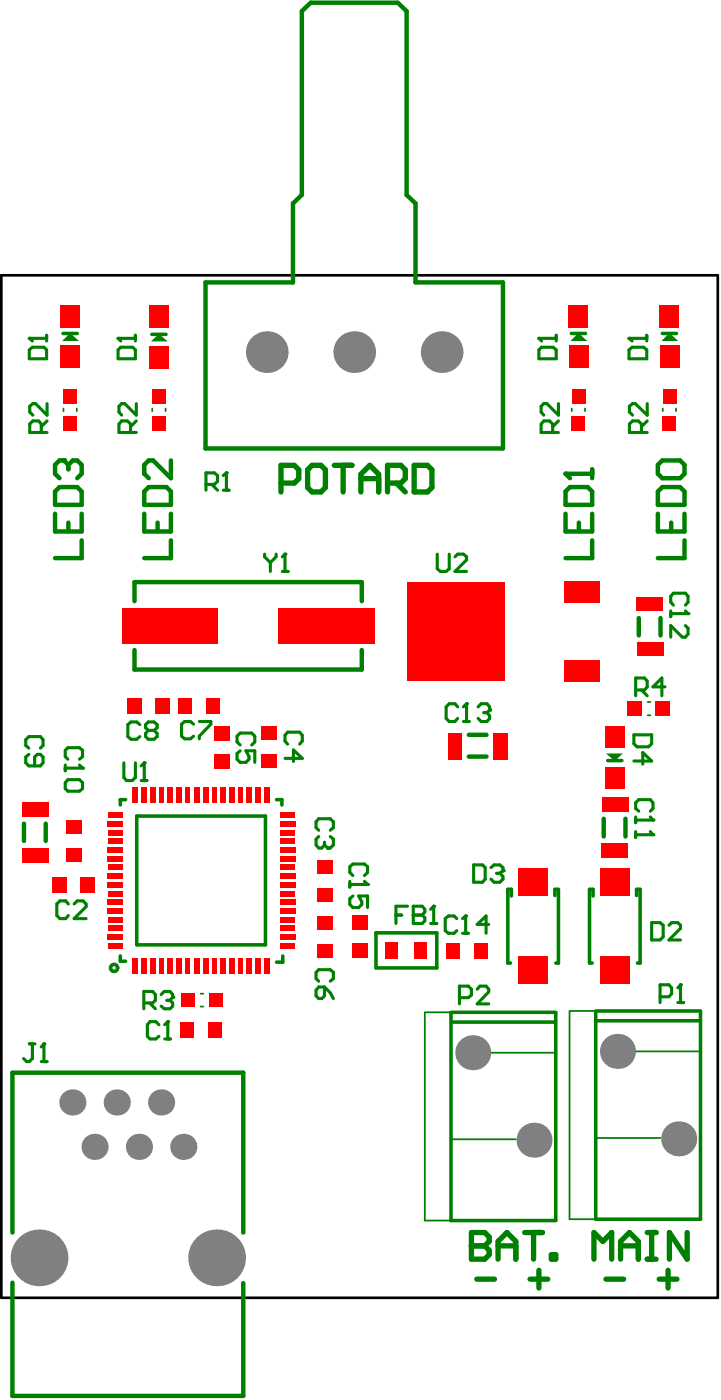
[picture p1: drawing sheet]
<svg xmlns="http://www.w3.org/2000/svg" width="137mm" height="267mm" viewBox="0 0 137 267" stroke-linecap="round" stroke-linejoin="round" font-family="sans-serif">
<path d="M.3 52.4h136.3v194.8h-136.3z" fill="none" stroke="#000" stroke-width=".51"/>
<g fill="#008000">
<path d="M13.3 63.4l1.7 1.6h-3.2z"/>
<path d="M110.1 63.4l1.7 1.6h-3.2z"/>
<path d="M115.3 143.5h3.2l-1.5 1.5z"/>
<path d="M127.4 63.4l1.7 1.6h-3.2z"/>
<path d="M28.7 65l1.5-1.4 1.7 1.4z"/>
</g>
<g fill="none" stroke="#008000" stroke-width=".84">
<path d="M75.6 .5h-16.5l-1.6 1.6v35l-1.7 1.6v15.1h-16.7v31.6h56.6v-31.6h-16.6v-15.1l-1.7-1.6v-35l-1.7-1.6M25.6 114.5v-3.6h43.3v3.6M121.6 117.7v3.3M125.7 117.7v3.3M25.6 123.8v3.8h43.3v-3.8M89.2 140h3.4M4.6 156.9v3.3M8.7 156.9v3.3M89.2 144.1h3.4M114.9 156v3.4M119 156v3.4M2.4 234.8v-30.4h43.9v30.4"/>
<path d="M2.4 244.4v21.5h43.9v-21.5"/>
</g>
<g fill="none" stroke="#008000" stroke-width=".34">
<path d="M12.1 77.8v.5M14.6 77.8v.5M29 77.8v.5M31.5 77.8v.5M108.8 77.8v.5M111.4 77.8v.5M126.1 77.8v.5M128.7 77.8v.5M123.3 136.3h.5M123.3 133.7h.5M38.2 191.7h.5M38.2 189.3h.5"/>
<path d="M80.9 192.9v39.6h5M80.9 192.8h4.9M108.4 192.7v39.6h5.1M108.4 192.6h5M85.8 217h12.4M93.4 200.5h12.4M113.4 216.8h12.3M120.9 200.3h12.4"/>
</g>
<g fill="none" stroke="#008000" stroke-width=".68">
<path d="M12 63.5h2.7M28.9 63.7h2.7M108.7 63.5h2.7M126.1 63.5h2.7M23.9 152.3h-1v1M26 155.5h24.5v24.5h-24.5zM52.6 152.3h1.1v1M115.7 144.9h2.7M71.6 177.7h11.5v6.7h-11.5zM97.3 170.7v-1.3h-.6v14.1h.5M105.6 170.6v-1.2h.7v14.1h-.5M112.9 170.7v-1.3h-.7v14.1h.5"/>
<path d="M121.2 170.6v-1.2h.6v14.1h-.5M22.9 182.1v1h1M53.8 182.1v1.2h-1.2M85.8 192.9v39.6h20v-39.6M85.8 192.8h20M86 194.7h19.6M113.4 192.7v39.6h19.9v-39.6M113.4 192.6h19.9M113.6 194.5h19.6"/>
</g>
<path d="M5.6 198.9h1.1M6.2 198.9v2.7l-.6 .6h-.5l-.6-.6M8.4 198.9v3.3M7.9 202.2h1.1" fill="none" stroke="#008000" stroke-width=".59"/>
<circle cx="8.4" cy="198.9" r=".3" fill="#008000"/>
<path d="M5.6 66.7l.6-.6h2.2l.5 .6v1.6h-3.3zM5.6 64.5h3.3M8.9 63.9v1.1M9 76.9v2.2l-2.2-2.2h-.5l-.6 .5v1.1l.6 .6M7.9 82.4v-1.6l-.5-.6h-1.1l-.6 .6v1.6h3.3M9 80.2l-1.1 1.1M5.5 142.5l-.6-.5v-1.1l.6-.6h2.2l.5 .6v1.1l-.5 .5M5.5 143.7l-.6 .5v1.1l.6 .6h2.2l.5-.6v-1.1l-.5-.5h-.6l-.5 .5v1.7M8.4 198.9l-.5 .5" fill="none" stroke="#008000" stroke-width=".59"/>
<circle cx="5.6" cy="64.5" r=".3" fill="#008000"/>
<path d="M5.6 64.5l.6 .5M12.4 145.7v1.1M12.4 146.3h3.3M12.9 144.6l-.5-.5v-1.2l.5-.5h2.2l.6 .5v1.2l-.6 .5" fill="none" stroke="#008000" stroke-width=".59"/>
<circle cx="15.7" cy="146.3" r=".3" fill="#008000"/>
<path d="M12.9 148.5h2.2l.6 .6v1.1l-.6 .5h-2.2l-.5-.5v-1.1zM15.1 145.7l.6 .6M45.7 141.9l-.6-.6v-1.1l.6-.6h2.2l.6 .6v1.1l-.6 .6M45.7 143l-.6 .5v1.1l.6 .6h1.1l.6-.6v-.5l-.6-1.1h1.7v2.2M60.7 158.2l-.5-.5v-1.1l.5-.6h2.2l.6 .6v1.1l-.6 .5M62.9 159.4l.6 .5v1.1l-.6 .6h-.5M60.7 186.9l-.5-.5v-1.2l.5-.5h2.2l.6 .5v1.2l-.6 .5M60.7 188h1.1v1.7l-.5 .5h-.6l-.5-.5v-1.1zM61.8 188l1.1 1.1 .6 1.1" fill="none" stroke="#008000" stroke-width=".59"/>
<circle cx="62.4" cy="161.6" r=".3" fill="#008000"/>
<path d="M120.7 140h3.3v1.7l-.6 .6h-2.2l-.5-.6zM60.7 159.4l-.5 .5v1.1l.5 .6h.6l.5-.6M120.7 145h3.3l-1.7-1.6v2.2M121 155.6v1.1M121 156.2h3.3M121.6 154.5l-.6-.5v-1.1l.6-.6h2.2l.5 .6v1.1l-.5 .5M61.8 161l.6 .6M61.8 160.5v.5" fill="none" stroke="#008000" stroke-width=".59"/>
<circle cx="124.3" cy="156.2" r=".3" fill="#008000"/>
<path d="M121 158.4v1.1M121 159h3.3M123.8 155.6l.5 .6" fill="none" stroke="#008000" stroke-width=".59"/>
<circle cx="124.3" cy="159" r=".3" fill="#008000"/>
<path d="M119.7 66.7l.6-.6h2.2l.6 .6v1.6h-3.4zM119.7 64.5h3.4M123.1 63.9v1.1M123.2 76.9v2.2l-2.3-2.2h-.5l-.6 .5v1.1l.6 .6M122.1 82.4v-1.6l-.6-.6h-1.1l-.6 .6v1.6h3.4M123.2 80.2l-1.1 1.1M123.8 158.4l.5 .6" fill="none" stroke="#008000" stroke-width=".59"/>
<circle cx="119.7" cy="64.5" r=".3" fill="#008000"/>
<path d="M119.7 64.5l.6 .5M127.7 116.4v1.1M127.7 116.9h3.3M128.2 115.3l-.5-.6v-1.1l.5-.6h2.3l.5 .6v1.1l-.5 .6" fill="none" stroke="#008000" stroke-width=".59"/>
<circle cx="131" cy="116.9" r=".3" fill="#008000"/>
<path d="M130.5 116.4l.5 .5M130.5 119.2l.5 .5v1.1l-.5 .6h-.6l-2.2-2.2v2.2M66.6 167.9v1.1M66.6 168.5h3.4M67.2 166.8l-.6-.6v-1.1l.6-.5h2.2l.6 .5v1.1l-.6 .6" fill="none" stroke="#008000" stroke-width=".59"/>
<circle cx="70" cy="168.5" r=".3" fill="#008000"/>
<path d="M39.2 92.3h1.6l.6-.6v-1.1l-.6-.5h-1.6v3.3M40.3 92.3l1.1 1.1M42.5 93.4h1.1M43.1 90.1v3.3M36.8 138l-.6-.6h-1.1l-.5 .6v2.2l.5 .5h1.1l.6-.5M37.9 137.4h2.2v.6l-2.2 2.2v.5M13 172.2l-.5-.6h-1.1l-.6 .6v2.2l.6 .6h1.1l.5-.6M14.1 172.2l.6-.6h1.1l.6 .6v.5l-2.3 2.3h2.3M67.2 170.7l-.6 .5v1.1l.6 .6h1.1l.6-.6v-.5l-.6-1.1h1.7v2.2M69.4 167.9l.6 .6" fill="none" stroke="#008000" stroke-width=".59"/>
<circle cx="43.1" cy="90.1" r=".3" fill="#008000"/>
<path d="M43.1 90.1l-.6 .5M90.2 164.8h1.6l.5 .5v2.2l-.5 .6h-1.6zM93.4 165.3l.6-.5h1.1l.6 .5v.6" fill="none" stroke="#008000" stroke-width=".59"/>
<circle cx="95.7" cy="165.9" r=".3" fill="#008000"/>
<path d="M94.5 166.4h.6M95.1 166.4l.6 .6v.5l-.6 .6h-1.1l-.6-.6M95.7 165.9l-.6 .5" fill="none" stroke="#008000" stroke-width=".59"/>
<path d="M10.5 97.9v3.3h5v-3.3M11.3 92.8h3.4l.8 .8v2.6h-5v-2.6zM12.2 87.7h-.9l-.8 .9v1.7l.8 .8M13 99.6v1.6M15.5 102.9v3.4h-5" fill="none" stroke="#008000" stroke-width=".84"/>
<circle cx="12.2" cy="87.7" r=".42" fill="#008000"/>
<path d="M12.2 87.7l.8 .9M13 88.6v.8M13 88.6l.9-.9h.8l.8 .9v1.7l-.8 .8" fill="none" stroke="#008000" stroke-width=".84"/>
<path d="M22.5 64.5h3.3M23 66.1h2.3l.5 .6v1.6h-3.3v-1.6zM25.8 63.9v1.1M25.9 76.9v2.2l-2.2-2.2h-.5l-.6 .5v1.1l.6 .6M24.8 82.4v-1.6l-.6-.6h-1l-.6 .6v1.6h3.3M25.9 80.2l-1.1 1.1" fill="none" stroke="#008000" stroke-width=".59"/>
<circle cx="22.5" cy="64.5" r=".3" fill="#008000"/>
<path d="M22.5 64.5l.5 .5M30.2 195.2l-.5-.6h-1.1l-.5 .6v2.2l.5 .5h1.1l.5-.5M31.3 197.9h1.1M31.9 194.6v3.3" fill="none" stroke="#008000" stroke-width=".59"/>
<circle cx="31.9" cy="194.6" r=".3" fill="#008000"/>
<path d="M31.9 194.6l-.6 .6" fill="none" stroke="#008000" stroke-width=".59"/>
<path d="M89.7 234.8v5.1h2.6l.8-.9v-.8l-.8-.9h-2.6" fill="none" stroke="#008000" stroke-width="1"/>
<circle cx="89.7" cy="237.3" r=".51" fill="#008000"/>
<path d="M89.7 234.8h2.6l.8 .8v.9l-.8 .8h-2.6M94.8 237.3h3.4M94.8 239.9v-3.4l1.7-1.7 1.7 1.7v3.4M99.9 234.8h3.3M101.6 234.8v5.1M104.9 239h.9v.9h-.9zM90.7 243.7h3.4M100.9 243.7h3.4M102.6 242v3.4" fill="none" stroke="#008000" stroke-width="1"/>
<path d="M86.9 175l-.5-.5h-1.1l-.6 .5v2.3l.6 .5h1.1l.5-.5M88 177.8h1.1M88.6 174.5v3.3" fill="none" stroke="#008000" stroke-width=".59"/>
<circle cx="88.6" cy="174.5" r=".3" fill="#008000"/>
<path d="M87.1 134.7l-.5-.6h-1.1l-.6 .6v2.2l.6 .5h1.1l.5-.5M88.2 137.4h1.1M88.8 134.1v3.3M88.6 174.5l-.6 .5M93 176.1h-2.2l1.7-1.6v3.3M87.4 190.1h1.7l.6-.6v-1.1l-.6-.5h-1.7v3.3M90.8 188.4l.5-.5h1.2l.5 .5v.6l-2.2 2.2h2.2" fill="none" stroke="#008000" stroke-width=".59"/>
<circle cx="88.8" cy="134.1" r=".3" fill="#008000"/>
<path d="M88.8 134.1l-.6 .6M91 134.7l.6-.6h1.1l.5 .6v.5" fill="none" stroke="#008000" stroke-width=".59"/>
<circle cx="93.2" cy="135.2" r=".3" fill="#008000"/>
<path d="M102.6 64.5h3.3M103.1 66.1h2.2l.6 .6v1.6h-3.3v-1.6zM105.9 63.9v1.1M106.3 76.9v2.2l-2.2-2.2h-.6l-.5 .5v1.1l.5 .6M105.2 82.4v-1.6l-.6-.6h-1.1l-.5 .6v1.6h3.3M106.3 80.2l-1.1 1.1M83.2 105.6v2.8l.6 .5h1.1l.6-.5v-2.8M86.6 106.1l.5-.5h1.1l.6 .5v.6l-2.2 2.2h2.2M92.1 135.8h.6M92.7 135.8l.5 .5v.6l-.5 .5h-1.1l-.6-.5M93.2 135.2l-.5 .6" fill="none" stroke="#008000" stroke-width=".59"/>
<circle cx="102.6" cy="64.5" r=".3" fill="#008000"/>
<path d="M102.6 64.5l.5 .5M124 175.8h1.6l.6 .5v2.2l-.6 .6h-1.6zM127.3 176.3l.5-.5h1.2l.5 .5v.6l-2.2 2.2h2.2M125.6 189.9h1.7l.5-.6v-1.1l-.5-.6h-1.7v3.4M129 191h1.1M129.5 187.6v3.4" fill="none" stroke="#008000" stroke-width=".59"/>
<path d="M113 239.9v-5.1l1.7 1.7 1.7-1.7v5.1M118.1 239.9v-3.4l1.7-1.7 1.7 1.7v3.4M118.1 237.3h3.4M123.2 234.8h1.7M123.2 239.9h1.7M124 234.8v5.1M130.8 234.8v5.1l-3.4-5.1v5.1M115.3 243.7h3.4M125.5 243.7h3.3M127.2 242v3.4" fill="none" stroke="#008000" stroke-width="1"/>
<circle cx="129.5" cy="187.6" r=".3" fill="#008000"/>
<path d="M26.6 138l-.6-.5h-1.1l-.6 .5v2.3l.6 .5h1.1l.6-.5M28.2 139.1l-.5-.5v-.6l.5-.5h1.1l.6 .5v.6l-.6 .5M28.2 139.1l-.5 .6v.6l.5 .5h1.1l.6-.5v-.6l-.6-.6M28.2 139.1h1.1M121 131.4h1.7l.5-.5v-1.1l-.5-.6h-1.7v3.3M122.1 131.4l1.1 1.1M126.6 130.9h-2.3l1.7-1.7v3.3M27.4 191.1h1.7l.5-.5v-1.1l-.5-.6h-1.7v3.3M28.5 191.1l1.1 1.1M30.7 189.5l.6-.6h1.1l.5 .6v.5M129.5 187.6l-.5 .6" fill="none" stroke="#008000" stroke-width=".59"/>
<path d="M125.2 97.9v3.3h5.1v-3.3M126.1 87.7h3.3l.9 .9v1.7l-.9 .8h-3.3l-.9-.8v-1.7zM126.1 92.8h3.3l.9 .8v2.6h-5.1v-2.6zM127.7 99.6v1.6M130.3 102.9v3.4h-5.1" fill="none" stroke="#008000" stroke-width=".84"/>
<circle cx="32.9" cy="190" r=".3" fill="#008000"/>
<path d="M23.6 145.3v2.8l.5 .6h1.1l.6-.6v-2.8M26.9 148.7h1.1M27.5 145.3v3.4M31.8 190.6h.6M32.4 190.6l.5 .5v.6l-.5 .5h-1.1l-.6-.5M32.9 190l-.5 .6" fill="none" stroke="#008000" stroke-width=".59"/>
<circle cx="27.5" cy="145.3" r=".3" fill="#008000"/>
<path d="M27.5 145.3l-.6 .6M75.4 174.3h1.1M77.6 172.6h-2.2v3.3M78.7 172.6v3.3h1.7l.5-.5v-.6l-.5-.5h-1.7" fill="none" stroke="#008000" stroke-width=".59"/>
<path d="M27.5 97.9v3.3h5v-3.3M28.3 92.8h3.4l.8 .8v2.6h-5v-2.6zM30 99.6v1.6M32.5 87.7v3.4l-3.4-3.4h-.8l-.8 .9v1.7l.8 .8M32.5 102.9v3.4h-5" fill="none" stroke="#008000" stroke-width=".84"/>
<circle cx="78.7" cy="174.3" r=".3" fill="#008000"/>
<path d="M78.7 172.6h1.7l.5 .6v.5l-.5 .6h-1.7M82 175.9h1.1M82.5 172.6v3.3" fill="none" stroke="#008000" stroke-width=".59"/>
<circle cx="82.5" cy="172.6" r=".3" fill="#008000"/>
<path d="M82.5 172.6l-.5 .6" fill="none" stroke="#008000" stroke-width=".59"/>
<path d="M53.5 92h2.5l.9-.8v-1.7l-.9-.9h-2.5v5.1M59.4 88.6h1.7l.8 .9v3.4l-.8 .8h-1.7l-.8-.8v-3.4zM63.6 88.6h3.4M65.3 88.6v5.1M68.7 93.7v-3.4l1.7-1.7 1.7 1.7v3.4M68.7 91.2h3.4M73.8 92h2.5l.8-.8v-1.7l-.8-.9h-2.5v5.1M75.4 92l1.7 1.7M78.8 88.6h2.6l.8 .9v3.4l-.8 .8h-2.6z" fill="none" stroke="#008000" stroke-width="1"/>
<path d="M107.6 97.9v3.3h5.1v-3.3M107.6 90.3h5.1M108.5 92.8h3.4l.8 .8v2.6h-5.1v-2.6zM110.2 99.6v1.6M112.7 89.4v1.7M112.7 102.9v3.4h-5.1" fill="none" stroke="#008000" stroke-width=".84"/>
<circle cx="107.6" cy="90.3" r=".42" fill="#008000"/>
<path d="M107.6 90.3l.9 .8" fill="none" stroke="#008000" stroke-width=".84"/>
<path d="M50.4 105.6v.5l1.1 1.1M51.5 107.2v1.7M52.6 105.6v.5l-1.1 1.1M53.7 108.9h1.1M54.2 105.6v3.3" fill="none" stroke="#008000" stroke-width=".59"/>
<circle cx="54.2" cy="105.6" r=".3" fill="#008000"/>
<path d="M54.2 105.6l-.5 .5M54.2 144.5h3.3l-1.7-1.6v2.2M54.7 141.8l-.5-.6v-1.1l.5-.6h2.3l.5 .6v1.1l-.5 .6" fill="none" stroke="#008000" stroke-width=".59"/>
<circle cx="21.7" cy="184.4" r=".68" fill="none" stroke="#008000" stroke-width=".68"/>
<g fill="#808080">
<circle cx="13.8" cy="210" r="2.49"/>
<circle cx="7.4" cy="239.6" r="5.4"/>
<circle cx="22.2" cy="210" r="2.49"/>
<circle cx="41.2" cy="239.6" r="5.4"/>
<circle cx="30.7" cy="210" r="2.49"/>
<circle cx="67.4" cy="67.1" r="4"/>
<circle cx="90" cy="200.5" r="3.3"/>
<circle cx="117.5" cy="200.3" r="3.3"/>
<circle cx="18" cy="218.5" r="2.49"/>
<circle cx="34.9" cy="218.5" r="2.49"/>
<circle cx="101.6" cy="217.2" r="3.3"/>
<circle cx="129.2" cy="217" r="3.3"/>
<circle cx="84.1" cy="67.1" r="4"/>
<circle cx="50.8" cy="67.1" r="4"/>
<circle cx="26.4" cy="218.5" r="2.49"/>
</g>
<g fill="#f00">
<path d="M12.6 156.3h3v2.6h-3z" fill-rule="evenodd"/>
<path d="M20.5 178h2.9v1.1h-2.9z" fill-rule="evenodd"/>
<path d="M20.5 179.7h2.8v1.1h-2.8z" fill-rule="evenodd"/>
<path d="M20.5 171.4h2.9v1h-2.9z" fill-rule="evenodd"/>
<path d="M20.5 173.1h2.9v1h-2.9z" fill-rule="evenodd"/>
<path d="M20.5 174.7h2.8v1.1h-2.8z" fill-rule="evenodd"/>
<path d="M20.5 163.1h2.9v1h-2.9z" fill-rule="evenodd"/>
<path d="M20.6 164.7h2.8v1h-2.8z" fill-rule="evenodd"/>
<path d="M20.5 166.4h2.9v1h-2.9z" fill-rule="evenodd"/>
<path d="M20.5 168.1h2.9v1h-2.9z" fill-rule="evenodd"/>
<path d="M20.5 156.4h2.9v1h-2.9z" fill-rule="evenodd"/>
<path d="M20.5 158.1h2.8v1h-2.8z" fill-rule="evenodd"/>
<path d="M20.6 159.7h2.8v1h-2.8z" fill-rule="evenodd"/>
<path d="M28.6 150h1.1v2.8h-1.1z" fill-rule="evenodd"/>
<path d="M27 150h1v2.8h-1z" fill-rule="evenodd"/>
<path d="M25.3 150h1v2.8h-1z" fill-rule="evenodd"/>
<path d="M35.2 150h1v2.8h-1z" fill-rule="evenodd"/>
<path d="M33.6 150h1v2.8h-1z" fill-rule="evenodd"/>
<path d="M31.9 150h1.1v2.8h-1.1z" fill-rule="evenodd"/>
<path d="M41.9 150h1v2.8h-1z" fill-rule="evenodd"/>
<path d="M40.4 150h.9v2.8h-.9z" fill-rule="evenodd"/>
<path d="M38.6 150h1v2.8h-1z" fill-rule="evenodd"/>
<path d="M40.8 143.6h3v2.7h-3z" fill-rule="evenodd"/>
<path d="M40.8 138.3h3v2.7h-3z" fill-rule="evenodd"/>
<path d="M48.6 150h1v2.8h-1z" fill-rule="evenodd"/>
<path d="M46.9 150h1v2.8h-1z" fill-rule="evenodd"/>
<path d="M45.4 150h.9v2.8h-.9z" fill-rule="evenodd"/>
<path d="M53.3 179.7h2.8v1.1h-2.8z" fill-rule="evenodd"/>
<path d="M53.3 178h2.9v1.1h-2.9z" fill-rule="evenodd"/>
<path d="M53.3 174.7h2.8v1.1h-2.8z" fill-rule="evenodd"/>
<path d="M53.3 173.1h2.9v1h-2.9z" fill-rule="evenodd"/>
<path d="M53.3 171.4h2.9v1h-2.9z" fill-rule="evenodd"/>
<path d="M53.3 168.1h2.9v1h-2.9z" fill-rule="evenodd"/>
<path d="M53.3 166.4h2.9v1h-2.9z" fill-rule="evenodd"/>
<path d="M53.4 164.7h2.8v1h-2.8z" fill-rule="evenodd"/>
<path d="M53.3 163.1h2.9v1h-2.9z" fill-rule="evenodd"/>
<path d="M53.4 159.7h2.8v1h-2.8z" fill-rule="evenodd"/>
<path d="M53.3 158.1h2.8v1h-2.8z" fill-rule="evenodd"/>
<path d="M53.3 156.4h2.9v1h-2.9z" fill-rule="evenodd"/>
<path d="M60.4 179.8h3v2.6h-3z" fill-rule="evenodd"/>
<path d="M60.3 163.9h3v2.6h-3z" fill-rule="evenodd"/>
<path d="M67 179.7h3v2.7h-3z" fill-rule="evenodd"/>
<path d="M4.2 161.6h5v2.7h-5z" fill-rule="evenodd"/>
<path d="M4.2 152.9h5v2.7h-5z" fill-rule="evenodd"/>
<path d="M12.6 161.6h3v2.7h-3z" fill-rule="evenodd"/>
<path d="M11.5 58.1h3.6v4.2h-3.6z" fill-rule="evenodd"/>
<path d="M11.6 65.9h3.6v4.2h-3.6z" fill-rule="evenodd"/>
<path d="M12.1 74.1h2.6v2.7h-2.6z" fill-rule="evenodd"/>
<path d="M12 79.3h2.6v2.7h-2.6z" fill-rule="evenodd"/>
<path d="M20.5 169.8h2.8v1h-2.8z" fill-rule="evenodd"/>
<path d="M20.6 176.4h2.8v1h-2.8z" fill-rule="evenodd"/>
<path d="M20.6 154.7h2.8v1h-2.8z" fill-rule="evenodd"/>
<path d="M20.5 161.4h2.9v1h-2.9z" fill-rule="evenodd"/>
<path d="M25.3 182.6h1v2.9h-1z" fill-rule="evenodd"/>
<path d="M27 182.6h1v2.9h-1z" fill-rule="evenodd"/>
<path d="M28.6 182.6h1.1v2.9h-1.1z" fill-rule="evenodd"/>
<path d="M24.2 133h2.8v2.9h-2.8z" fill-rule="evenodd"/>
<path d="M34.3 194.8h2.6v3h-2.6z" fill-rule="evenodd"/>
<path d="M31.9 182.6h1.1v2.9h-1.1z" fill-rule="evenodd"/>
<path d="M33.6 182.6h1v2.9h-1z" fill-rule="evenodd"/>
<path d="M35.2 182.6h1v2.9h-1z" fill-rule="evenodd"/>
<path d="M34 133h2.6v3h-2.6z" fill-rule="evenodd"/>
<path d="M39.6 194.8h2.6v3h-2.6z" fill-rule="evenodd"/>
<path d="M38.6 182.6h1v2.9h-1z" fill-rule="evenodd"/>
<path d="M40.4 182.6h.9v2.9h-.9z" fill-rule="evenodd"/>
<path d="M41.9 182.6h1v2.9h-1z" fill-rule="evenodd"/>
<path d="M39.8 189.2h2.6v2.6h-2.6z" fill-rule="evenodd"/>
<path d="M39.3 133h2.6v3h-2.6z" fill-rule="evenodd"/>
<path d="M45.4 182.6h.9v2.9h-.9z" fill-rule="evenodd"/>
<path d="M46.9 182.6h1v2.9h-1z" fill-rule="evenodd"/>
<path d="M48.6 182.6h1v2.9h-1z" fill-rule="evenodd"/>
<path d="M53.4 176.4h2.8v1h-2.8z" fill-rule="evenodd"/>
<path d="M53.3 169.8h2.8v1h-2.8z" fill-rule="evenodd"/>
<path d="M53.3 161.4h2.9v1h-2.9z" fill-rule="evenodd"/>
<path d="M53.4 154.7h2.8v1h-2.8z" fill-rule="evenodd"/>
<path d="M60.4 174.5h3v2.6h-3z" fill-rule="evenodd"/>
<path d="M60.3 169.2h3v2.7h-3z" fill-rule="evenodd"/>
<path d="M67 174.4h3v2.7h-3z" fill-rule="evenodd"/>
<path d="M73.4 179.5h2.4v3.1h-2.4z" fill-rule="evenodd"/>
<path d="M78.9 179.5h2.4v3.1h-2.4z" fill-rule="evenodd"/>
<path d="M85.3 139.6h2.7v5h-2.7z" fill-rule="evenodd"/>
<path d="M93.9 139.6h2.7v5h-2.7z" fill-rule="evenodd"/>
<path d="M98.7 182.1h5.6v5.2h-5.6z" fill-rule="evenodd"/>
<path d="M108.8 74.1h2.6v2.7h-2.6z" fill-rule="evenodd"/>
<path d="M108.7 79.3h2.7v2.7h-2.7z" fill-rule="evenodd"/>
<path d="M119.5 133.6h2.7v2.7h-2.7z" fill-rule="evenodd"/>
<path d="M126.1 74.1h2.7v2.7h-2.7z" fill-rule="evenodd"/>
<path d="M126.1 79.3h2.6v2.7h-2.6z" fill-rule="evenodd"/>
<path d="M98.7 165.4h5.6v5.3h-5.6z" fill-rule="evenodd"/>
<path d="M50.3 150h1v2.8h-1z" fill-rule="evenodd"/>
<path d="M43.6 150h1v2.8h-1z" fill-rule="evenodd"/>
<path d="M36.9 150h1v2.8h-1z" fill-rule="evenodd"/>
<path d="M30.2 150h1v2.8h-1z" fill-rule="evenodd"/>
<path d="M49.8 143.7h2.9v2.6h-2.9z" fill-rule="evenodd"/>
<path d="M49.8 138.4h2.9v2.6h-2.9z" fill-rule="evenodd"/>
<path d="M90.2 179.7h2.6v2.9h-2.6z" fill-rule="evenodd"/>
<path d="M84.8 179.7h2.6v2.9h-2.6z" fill-rule="evenodd"/>
<path d="M114.6 152h5v2.7h-5z" fill-rule="evenodd"/>
<path d="M9.9 167.1h2.7v3h-2.7z" fill-rule="evenodd"/>
<path d="M15.2 167.1h2.7v3h-2.7z" fill-rule="evenodd"/>
<path d="M30.2 182.6h1v2.9h-1z" fill-rule="evenodd"/>
<path d="M36.9 182.6h1v2.9h-1z" fill-rule="evenodd"/>
<path d="M43.6 182.6h1v2.9h-1z" fill-rule="evenodd"/>
<path d="M50.3 182.6h1v2.9h-1z" fill-rule="evenodd"/>
<path d="M34.5 189.2h2.6v2.6h-2.6z" fill-rule="evenodd"/>
<path d="M29.6 133h2.7v2.9h-2.7z" fill-rule="evenodd"/>
<path d="M28.4 66.1h3.6v4.2h-3.6z" fill-rule="evenodd"/>
<path d="M28.5 58.2h3.6v4.2h-3.6z" fill-rule="evenodd"/>
<path d="M29 74.1h2.6v2.7h-2.6z" fill-rule="evenodd"/>
<path d="M28.9 79.3h2.6v2.7h-2.6z" fill-rule="evenodd"/>
<path d="M114.2 182.1h5.6v5.2h-5.6z" fill-rule="evenodd"/>
<path d="M115.2 146.2h3.7v4.1h-3.7z" fill-rule="evenodd"/>
<path d="M114.5 160.6h5v2.7h-5z" fill-rule="evenodd"/>
<path d="M124.8 133.6h2.7v2.7h-2.7z" fill-rule="evenodd"/>
<path d="M121.2 113.8h5v2.6h-5z" fill-rule="evenodd"/>
<path d="M121.2 122.4h5v2.6h-5z" fill-rule="evenodd"/>
<path d="M125.6 65.9h3.7v4.2h-3.7z" fill-rule="evenodd"/>
<path d="M125.6 58.1h3.6v4.2h-3.6z" fill-rule="evenodd"/>
<path d="M115.2 138.3h3.6v4.1h-3.6z" fill-rule="evenodd"/>
<path d="M114.2 165.4h5.6v5.3h-5.6z" fill-rule="evenodd"/>
<path d="M107.5 110.7h6.6v4.1h-6.6z" fill-rule="evenodd"/>
<path d="M53.1 115.9h18.3v6.7h-18.3z" fill-rule="evenodd"/>
<path d="M107.4 125.8h6.7v4h-6.7z" fill-rule="evenodd"/>
<path d="M108.2 58.1h3.7v4.2h-3.7z" fill-rule="evenodd"/>
<path d="M108.3 65.9h3.6v4.2h-3.6z" fill-rule="evenodd"/>
<path d="M77.6 111h18.5v18.7h-18.5z" fill-rule="evenodd"/>
<path d="M23.2 115.9h18.2v6.7h-18.2z" fill-rule="evenodd"/>
</g>
</svg>
